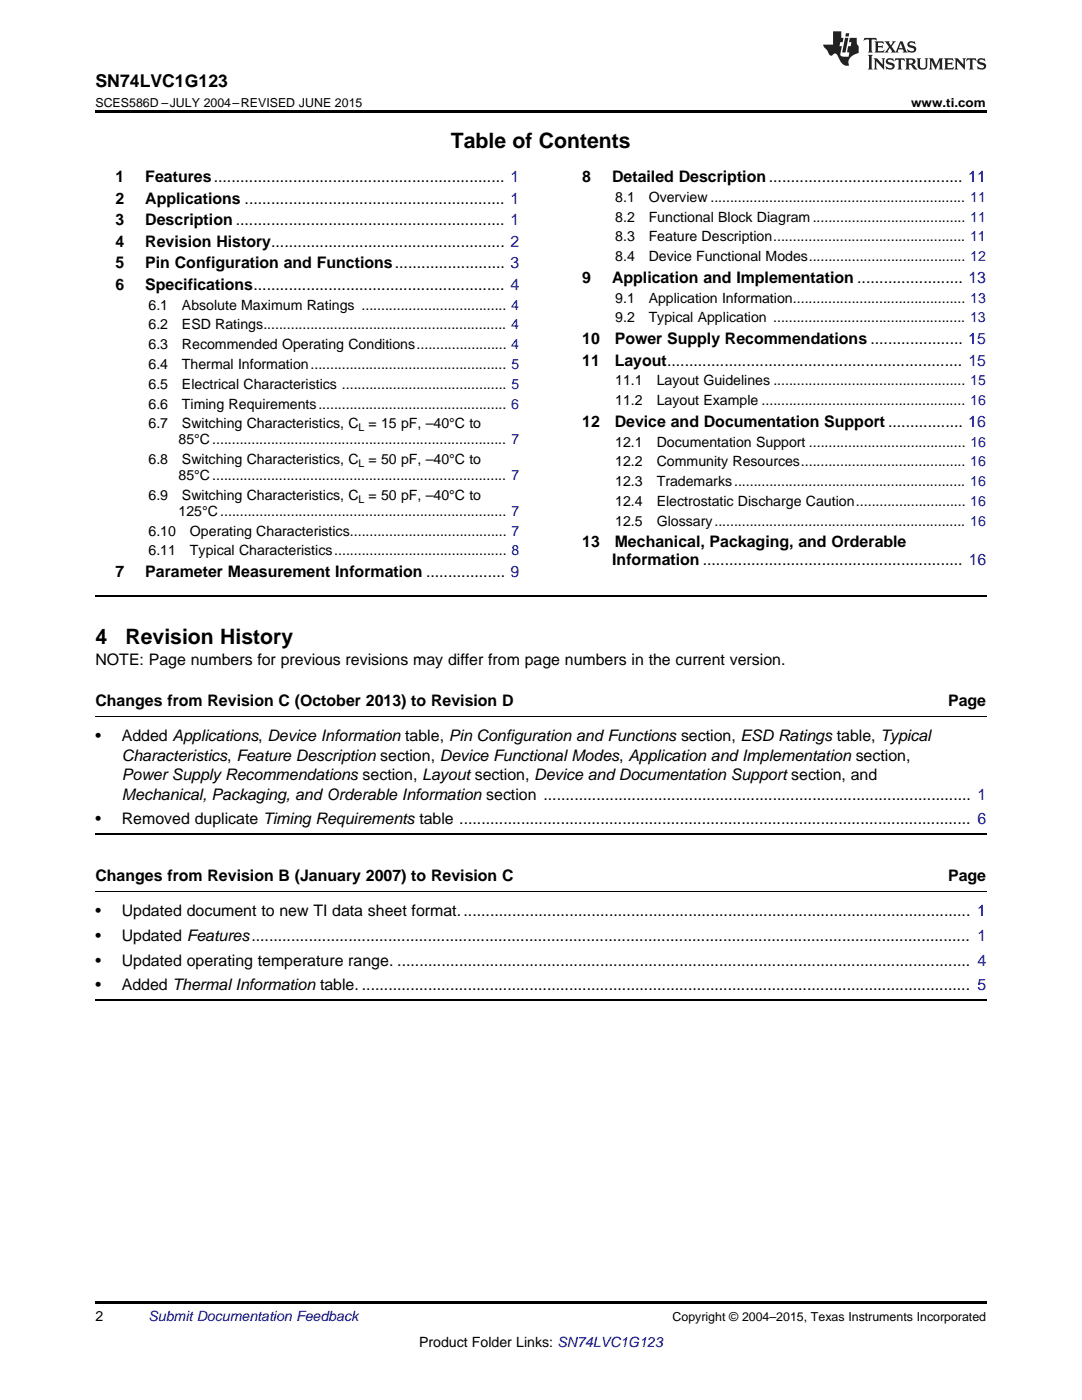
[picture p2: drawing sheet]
<svg xmlns="http://www.w3.org/2000/svg" width="216mm" height="279mm" viewBox="0 0 216 279" stroke-linecap="round" stroke-linejoin="round" font-family="sans-serif">
<defs><g id="words">
<g font-size="4.2">
<text x="90" y="29.6">Table of Contents</text>
<text x="19" y="128.4">4</text>
<text x="25" y="128.4">Revision History</text>
</g>
<text font-size="3.5" x="19" y="17.3">SN74LVC1G123</text>
<g font-size="3.2">
<text x="23" y="36.3">1</text>
<text x="23" y="40.6">2</text>
<text x="29" y="36.3">Features.................................................................. 1</text>
<text x="29" y="40.6">Applications ........................................................... 1</text>
<text x="116.2" y="36.3">8</text>
<text x="122.1" y="36.3">Detailed Description............................................ 11</text>
<text x="23" y="44.9">3</text>
<text x="29" y="44.9">Description ............................................................. 1</text>
<text x="23" y="49.2">4</text>
<text x="23" y="53.6">5</text>
<text x="29" y="49.2">Revision History..................................................... 2</text>
<text x="29" y="53.6">Pin Configuration and Functions......................... 3</text>
<text x="23" y="57.9">6</text>
<text x="29" y="57.9">Specifications......................................................... 4</text>
<text x="116.2" y="56.4">9</text>
<text x="122.1" y="56.4">Application and Implementation ........................ 13</text>
<text x="116.2" y="68.7">10</text>
<text x="122.7" y="68.7">Power Supply Recommendations ..................... 15</text>
<text x="116.2" y="73">11</text>
<text x="122.7" y="73">Layout................................................................... 15</text>
<text x="116.2" y="85.2">12</text>
<text x="122.7" y="85.2">Device and Documentation Support ................. 16</text>
<text x="116.2" y="109.2">13</text>
<text x="122.2" y="112.7">Information ........................................................... 16</text>
<text x="122.7" y="109.2">Mechanical, Packaging, and Orderable</text>
<text x="23" y="115.1">7</text>
<text x="29" y="115.1">Parameter Measurement Information .................. 9</text>
<text x="19" y="132.8">NOTE: Page numbers for previous revisions may differ from page numbers in the current version.</text>
<text x="19" y="140.9">Changes from Revision C (October 2013) to Revision D</text>
<text x="189.2" y="140.9">Page</text>
<text x="19" y="147.9">•</text>
<text x="24.3" y="147.9">Added Applications, Device Information table, Pin Configuration and Functions section, ESD Ratings table, Typical</text>
<text x="24.3" y="151.8">Characteristics, Feature Description section, Device Functional Modes, Application and Implementation section,</text>
<text x="24.3" y="155.7">Power Supply Recommendations section, Layout section, Device and Documentation Support section, and</text>
<text x="24.3" y="159.6">Mechanical, Packaging, and Orderable Information section ................................................................................................. 1</text>
<text x="19" y="164.5">•</text>
<text x="24.3" y="164.5">Removed duplicate Timing Requirements table .................................................................................................................... 6</text>
<text x="19" y="175.8">Changes from Revision B (January 2007) to Revision C</text>
<text x="189.2" y="175.8">Page</text>
<text x="19" y="182.8">•</text>
<text x="24.3" y="182.8">Updated document to new TI data sheet format.................................................................................................................... 1</text>
<text x="19" y="187.8">•</text>
<text x="24.3" y="187.8">Updated Features................................................................................................................................................................... 1</text>
<text x="19" y="192.7">•</text>
<text x="19" y="197.7">•</text>
<text x="24.3" y="192.7">Updated operating temperature range. .................................................................................................................................. 4</text>
<text x="24.3" y="197.7">Added Thermal Information table. .......................................................................................................................................... 5</text>
</g>
<g font-size="2.8">
<text x="122.8" y="40.3">8.1</text>
<text x="129.4" y="40.3">Overview ................................................................. 11</text>
<text x="122.8" y="44.2">8.2</text>
<text x="129.4" y="44.2">Functional Block Diagram....................................... 11</text>
<text x="122.8" y="48.2">8.3</text>
<text x="122.8" y="52.1">8.4</text>
<text x="129.4" y="48.2">Feature Description................................................. 11</text>
<text x="129.4" y="52.1">Device Functional Modes........................................ 12</text>
<text x="29.6" y="61.8">6.1</text>
<text x="29.6" y="65.8">6.2</text>
<text x="36.3" y="61.8">Absolute Maximum Ratings ..................................... 4</text>
<text x="36.3" y="65.8">ESD Ratings.............................................................. 4</text>
<text x="122.8" y="60.4">9.1</text>
<text x="122.8" y="64.3">9.2</text>
<text x="129.4" y="60.4">Application Information............................................ 13</text>
<text x="129.4" y="64.3">Typical Application ................................................. 13</text>
<text x="29.6" y="69.7">6.3</text>
<text x="36.3" y="69.7">Recommended Operating Conditions....................... 4</text>
<text x="29.6" y="73.7">6.4</text>
<text x="29.6" y="77.6">6.5</text>
<text x="36.3" y="73.7">Thermal Information.................................................. 5</text>
<text x="36.3" y="77.6">Electrical Characteristics .......................................... 5</text>
<text x="122.8" y="76.9">11.1</text>
<text x="131" y="76.9">Layout Guidelines ................................................. 15</text>
<text x="29.6" y="81.6">6.6</text>
<text x="36.3" y="81.6">Timing Requirements................................................ 6</text>
<text x="122.8" y="80.9">11.2</text>
<text x="131" y="80.9">Layout Example .................................................... 16</text>
<text x="29.6" y="85.5">6.7</text>
<text x="35.6" y="88.7">85°C........................................................................... 7</text>
<text x="36.3" y="85.5">Switching Characteristics, C</text>
<text x="73.6" y="85.5">= 15 pF, –40°C to</text>
<text x="122.8" y="89.1">12.1</text>
<text x="131" y="89.1">Documentation Support ........................................ 16</text>
<text x="29.6" y="92.6">6.8</text>
<text x="35.6" y="95.8">85°C........................................................................... 7</text>
<text x="36.3" y="92.6">Switching Characteristics, C</text>
<text x="73.6" y="92.6">= 50 pF, –40°C to</text>
<text x="122.8" y="93.1">12.2</text>
<text x="131" y="93.1">Community Resources.......................................... 16</text>
<text x="29.6" y="99.8">6.9</text>
<text x="36.3" y="99.8">Switching Characteristics, C</text>
<text x="73.6" y="99.8">= 50 pF, –40°C to</text>
<text x="122.8" y="97">12.3</text>
<text x="122.8" y="101">12.4</text>
<text x="131" y="97">Trademarks........................................................... 16</text>
<text x="131" y="101">Electrostatic Discharge Caution............................ 16</text>
<text x="29.6" y="106.9">6.10</text>
<text x="35.6" y="102.9">125°C......................................................................... 7</text>
<text x="37.9" y="106.9">Operating Characteristics........................................ 7</text>
<text x="122.8" y="104.9">12.5</text>
<text x="131" y="104.9">Glossary................................................................ 16</text>
<text x="29.6" y="110.8">6.11</text>
<text x="37.9" y="110.8">Typical Characteristics............................................ 8</text>
<text x="19" y="263.6">2</text>
<text x="83.6" y="268.9">Product Folder Links: SN74LVC1G123</text>
</g>
<text font-size="2.8" fill="#0000c8" x="29.6" y="263.6">Submit Documentation Feedback</text>
<g font-size="2.5">
<text x="19" y="21.4">SCES586D –JULY 2004–REVISED JUNE 2015</text>
<text x="181.8" y="21.4">www.ti.com</text>
<text x="134.2" y="263.6">Copyright © 2004–2015, Texas Instruments Incorporated</text>
</g>
<g font-size="2.1">
<text x="71.5" y="86.1">L</text>
<text x="71.5" y="93.2">L</text>
<text x="71.5" y="100.3">L</text>
</g>
</g></defs>
<path d="M19 22h177.8v.5h-177.8zM19 259.7h177.8v.5h-177.8z" fill="#000"/>
<path d="M19 118.9h177.8M19 166.4h177.8M19 199.6h177.8" fill="none" stroke="#000" stroke-width=".35"/>
<path d="M19 142.9h177.8M19 177.9h177.8" fill="none" stroke="#000" stroke-width=".2"/>
<g fill="#231f20">
<path d="M172.5 7.6l-.1 .5 .4-.2h.6v.1v2.1l-.2 .4h.9l-.2-.4v-2.1l.1-.1h.5l.5 .2-.2-.5zM174.5 8.3l.2 .3v1.5l-.2 .4h1.8l.2-.6a1.04 1.04 0 0 1-1.3 .2v-.7h.6l.3 .2v-.6l-.3 .2h-.6v-.6l.8-.1 .4 .3-.2-.5zM176.5 8.3l.9 1.1-.9 1.1h.8l-.2-.2 .4-.7 .5 .7-.2 .2h1.5l-.2-.2 .2-.4h.9l.1 .4-.2 .2h1l-.3-.3-.7-1.9h-.5l-.9 2-.8-1 .9-1h-.8l.1 .3-.4 .5-.3-.6 .1-.2zM179.7 8.6l.4 1h-.7zM181.3 8.4a.63 .63 0 0 0-.2 .7 .63 .63 0 0 0 .6 .4l.6 .2 .1 .2a.75 .75 0 0 1-.7 .4 .75 .75 0 0 1-.6-.5l.1 .7 .1-.1a1.11 1.11 0 0 0 1.5-.6 1.13 1.13 0 0 0-1.2-.8l-.1-.4a1.04 1.04 0 0 1 1.2 .2l-.2-.5-.2 .1-.4-.2zM173.2 10.9l.2 .4v2.2l-.2 .4h1l-.3-.4v-2.2l.3-.4zM174.3 11.6l.3 .4v1.5l-.3 .4h.8l-.2-.4v-1.3l1.5 1.7v-1.9l.2-.4h-.7l.2 .4v.9l-1.1-1.3zM177 11.8a.62 .62 0 0 0-.2 .7 .62 .62 0 0 0 .6 .4l.6 .1 .1 .3a.76 .76 0 0 1-.7 .3 .76 .76 0 0 1-.7-.4l.2 .7 .1-.1a1.11 1.11 0 0 0 1.5-.6 1.13 1.13 0 0 0-1.2-.8l-.1-.4a1.04 1.04 0 0 1 1.2 .2l-.2-.6-.2 .1-.5-.1zM178.7 11.6l-.2 .6a.61 .61 0 0 1 .8-.3v1.6l-.2 .4h.9l-.2-.4v-1.6a.63 .63 0 0 1 .7 .3l-.1-.6zM180.6 11.6l.3 .4v1.5l-.3 .4h1l-.2-.2-.1-.8 .6 .2a.76 .76 0 0 0 1.2 .7l-1-1a.58 .58 0 0 0 .6-.5 .58 .58 0 0 0-.5-.6zM181.4 11.9h.1a.45 .45 0 0 1 .5 .1 .45 .45 0 0 1 .1 .5l-.8 .2zM182.9 11.6l.2 .2a2.17 2.17 0 0 0 .3 1.9 .99 .99 0 0 0 1.6-.6v-1.1l.2-.4h-.7l.2 .2a1.92 1.92 0 0 1-.2 1.8 .6 .6 0 0 1-.9-.5v-1.1l.2-.4zM185.4 11.6l.2 .4v1.5l-.2 .4h.7l-.2-.4v-1.4l.8 1.8 .8-1.8v1.4l-.2 .4h.9l-.2-.4v-1.5l.2-.4h-.8l-.6 1.5-.6-1.5zM188.4 11.6l.2 .4v1.5l-.2 .4h1.8l.1-.6a1.04 1.04 0 0 1-1.2 .1v-.6h.5l.4 .2v-.6l-.4 .2h-.5v-.7h.8l.3 .3-.1-.6zM190.5 11.6l.2 .4v1.5l-.2 .4h.7l-.2-.4v-1.3l1.5 1.7v-1.9l.2-.4h-.7l.2 .4v.9l-1.1-1.3zM192.9 11.6l-.1 .6a.61 .61 0 0 1 .7-.3l.1 1.6-.3 .4h1l-.3-.4 .1-1.6a.63 .63 0 0 1 .7 .3l-.1-.6zM195.2 11.8a.62 .62 0 0 0-.2 .7 .62 .62 0 0 0 .6 .4l.6 .1 .1 .3a.76 .76 0 0 1-.7 .3 .76 .76 0 0 1-.6-.4l.1 .7 .1-.1a1.11 1.11 0 0 0 1.6-.6 1.13 1.13 0 0 0-1.3-.8l-.1-.4a1.04 1.04 0 0 1 1.2 .2l-.1-.6-.2 .1-.5-.1z"/>
<path d="M166.2 6.3v2.6h-1.9v.4l.8 .9a.91 .91 0 0 0 1 .8 .56 .56 0 0 1 .5-.3 .56 .56 0 0 1 .5 .3l.4 .8a1.53 1.53 0 0 0 1.9 1.2 1.54 1.54 0 0 1 1-2.1l.9-.3v-1.4a1.52 1.52 0 0 1-.4-1.6h-1.3l-.2 .8h.5l-.2 .8h-.5l-.1 1v.2l.4 .1-.2 .8a1.93 1.93 0 0 1-1.6-.3l.3-1.8h-.5l.2-.8h.4l.2-.8h-.4v-1.3zM168.6 7.6l-.6 2.9h.7l.6-2.9zM168.8 6.6l-.1 .7h.6l.2-.7z"/>
</g>
<use href="#words"/>
</svg>
